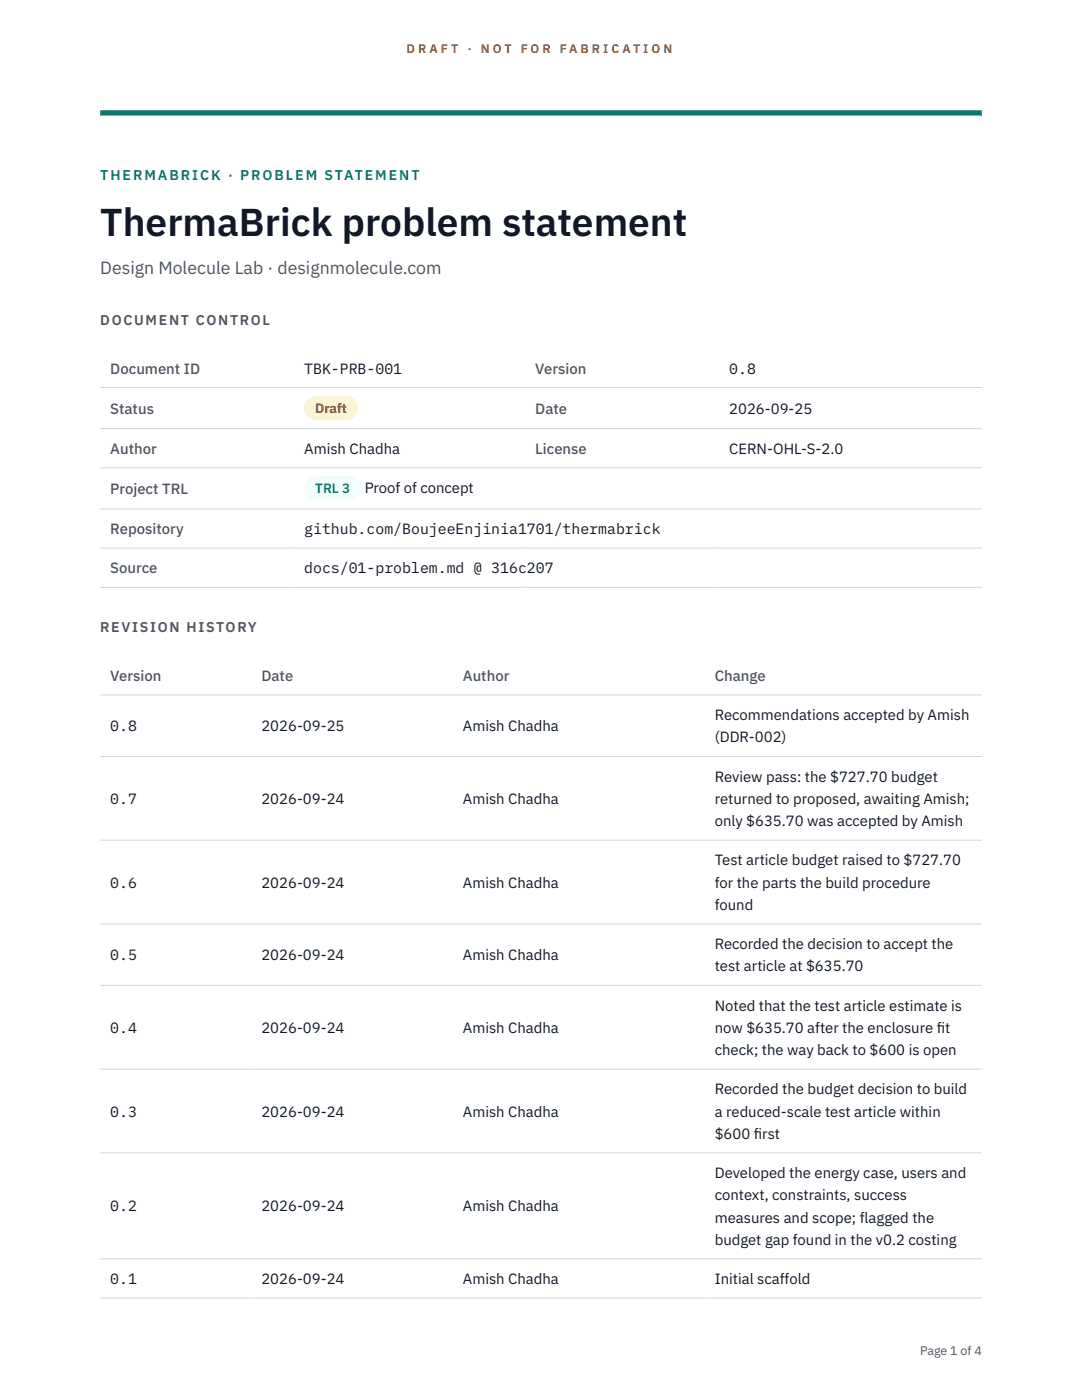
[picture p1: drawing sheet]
<svg xmlns="http://www.w3.org/2000/svg" width="216mm" height="279mm" viewBox="0 0 216 279" stroke-linecap="round" stroke-linejoin="round" font-family="sans-serif">
<defs><g id="words">
<text font-size="7.8" fill="#111827" x="20" y="47.1">ThermaBrick problem statement</text>
<text font-size="3.5" fill="#4b5563" x="20" y="54.6">Design Molecule Lab · designmolecule.com</text>
<g font-size="3" fill="#4b5563">
<text x="22" y="74.5">Document ID</text>
<text x="106.8" y="74.5">Version</text>
<text x="22" y="82.6">Status</text>
<text x="106.8" y="82.6">Date</text>
<text x="22" y="90.6">Author</text>
<text x="106.8" y="90.6">License</text>
<text x="22" y="98.6">Project TRL</text>
<text x="22" y="106.6">Repository</text>
<text x="22" y="114.4">Source</text>
<text x="22" y="135.9">Version</text>
<text x="52.2" y="135.9">Date</text>
<text x="92.4" y="135.9">Author</text>
<text x="142.6" y="135.9">Change</text>
</g>
<g font-size="3" fill="#111827">
<text x="60.7" y="74.5">TBK-PRB-001</text>
<text x="145.5" y="74.5">0.8</text>
<text x="145.5" y="82.6">2026-09-25</text>
<text x="60.7" y="90.6">Amish Chadha</text>
<text x="145.5" y="90.6">CERN-OHL-S-2.0</text>
<text x="72.8" y="98.5">Proof of concept</text>
<text x="60.7" y="106.6">github.com/BoujeeEnjinia1701/thermabrick</text>
<text x="60.7" y="114.4">docs/01-problem.md @ 316c207</text>
<text x="142.6" y="143.7">Recommendations accepted by Amish</text>
<text x="22" y="145.9">0.8</text>
<text x="52.2" y="145.9">2026-09-25</text>
<text x="92.4" y="145.9">Amish Chadha</text>
<text x="142.6" y="148.2">(DDR-002)</text>
<text x="142.6" y="156">Review pass: the $727.70 budget</text>
<text x="22" y="160.4">0.7</text>
<text x="52.2" y="160.4">2026-09-24</text>
<text x="92.4" y="160.4">Amish Chadha</text>
<text x="142.6" y="160.4">returned to proposed, awaiting Amish;</text>
<text x="142.6" y="164.9">only $635.70 was accepted by Amish</text>
<text x="142.6" y="172.7">Test article budget raised to $727.70</text>
<text x="22" y="177.1">0.6</text>
<text x="52.2" y="177.1">2026-09-24</text>
<text x="92.4" y="177.1">Amish Chadha</text>
<text x="142.6" y="177.1">for the parts the build procedure</text>
<text x="142.6" y="181.6">found</text>
<text x="22" y="191.6">0.5</text>
<text x="52.2" y="191.6">2026-09-24</text>
<text x="92.4" y="191.6">Amish Chadha</text>
<text x="142.6" y="189.4">Recorded the decision to accept the</text>
<text x="142.6" y="193.9">test article at $635.70</text>
<text x="142.6" y="201.7">Noted that the test article estimate is</text>
<text x="22" y="206.1">0.4</text>
<text x="52.2" y="206.1">2026-09-24</text>
<text x="92.4" y="206.1">Amish Chadha</text>
<text x="142.6" y="206.1">now $635.70 after the enclosure f</text>
<text x="186.9" y="206.1">it</text>
<text x="142.6" y="210.6">check; the way back to $600 is open</text>
<text x="142.6" y="218.4">Recorded the budget decision to build</text>
<text x="22" y="222.8">0.3</text>
<text x="52.2" y="222.8">2026-09-24</text>
<text x="92.4" y="222.8">Amish Chadha</text>
<text x="142.6" y="222.8">a reduced-scale test article within</text>
<text x="142.6" y="227.3">$600 f</text>
<text x="150.4" y="227.3">irst</text>
<text x="142.6" y="235.1">Developed the energy case, users and</text>
<text x="142.6" y="239.5">context, constraints, success</text>
<text x="22" y="241.8">0.2</text>
<text x="52.2" y="241.8">2026-09-24</text>
<text x="92.4" y="241.8">Amish Chadha</text>
<text x="142.6" y="244">measures and scope; flagged the</text>
<text x="142.6" y="248.4">budget gap found in the v0.2 costing</text>
<text x="22" y="256.3">0.1</text>
<text x="52.2" y="256.3">2026-09-24</text>
<text x="92.4" y="256.3">Amish Chadha</text>
<text x="142.6" y="256.3">Initial scaffold</text>
</g>
<text font-size="2.8" fill="#0f766e" x="20" y="36">THERMABRICK · PROBLEM STATEMENT</text>
<g font-size="2.8" fill="#4b5563">
<text x="20" y="64.8">DOCUMENT CONTROL</text>
<text x="20" y="126.2">REVISION HISTORY</text>
</g>
<text font-size="2.7" fill="#92400e" x="62.9" y="82.5">Draft</text>
<text font-size="2.7" fill="#0f766e" x="62.9" y="98.5">TRL 3</text>
<g font-size="2.5" fill="#b45309">
<text x="81.1" y="10.5">D R A F T</text>
<text x="93.3" y="10.5">·</text>
<text x="95.9" y="10.5">N O T</text>
<text x="103.9" y="10.5">F O R</text>
<text x="111.7" y="10.5">F A B R I C A T I O N</text>
</g>
<text font-size="2.5" fill="#4b5563" x="183.6" y="270.3">Page 1 of 4</text>
</g></defs>
<path d="M20 23.1h175.9zM20 22h175.9v1.1h-175.9z" fill-rule="evenodd" fill="#0f766e"/>
<g fill="none" stroke="#d1d5db" stroke-width=".2">
<path d="M20 77.3h175.9M20 85.5h175.9M20 93.4h175.9M20 101.6h175.9M20 109.4h175.9M20 117.2h175.9M20 138.7h175.9M20 151h175.9M20 167.7h175.9M20 184.4h175.9M20 196.7h175.9M20 213.4h175.9"/>
<path d="M20 230.1h175.9M20 251.2h175.9M20 259.1h175.9"/>
</g>
<path d="M60.7 79h10.7v4.9h-10.7z" fill="#fef3c7"/>
<path d="M60.7 95.1h11.4v4.8h-11.4z" fill="#f0fdfa"/>
<use href="#words"/>
</svg>
